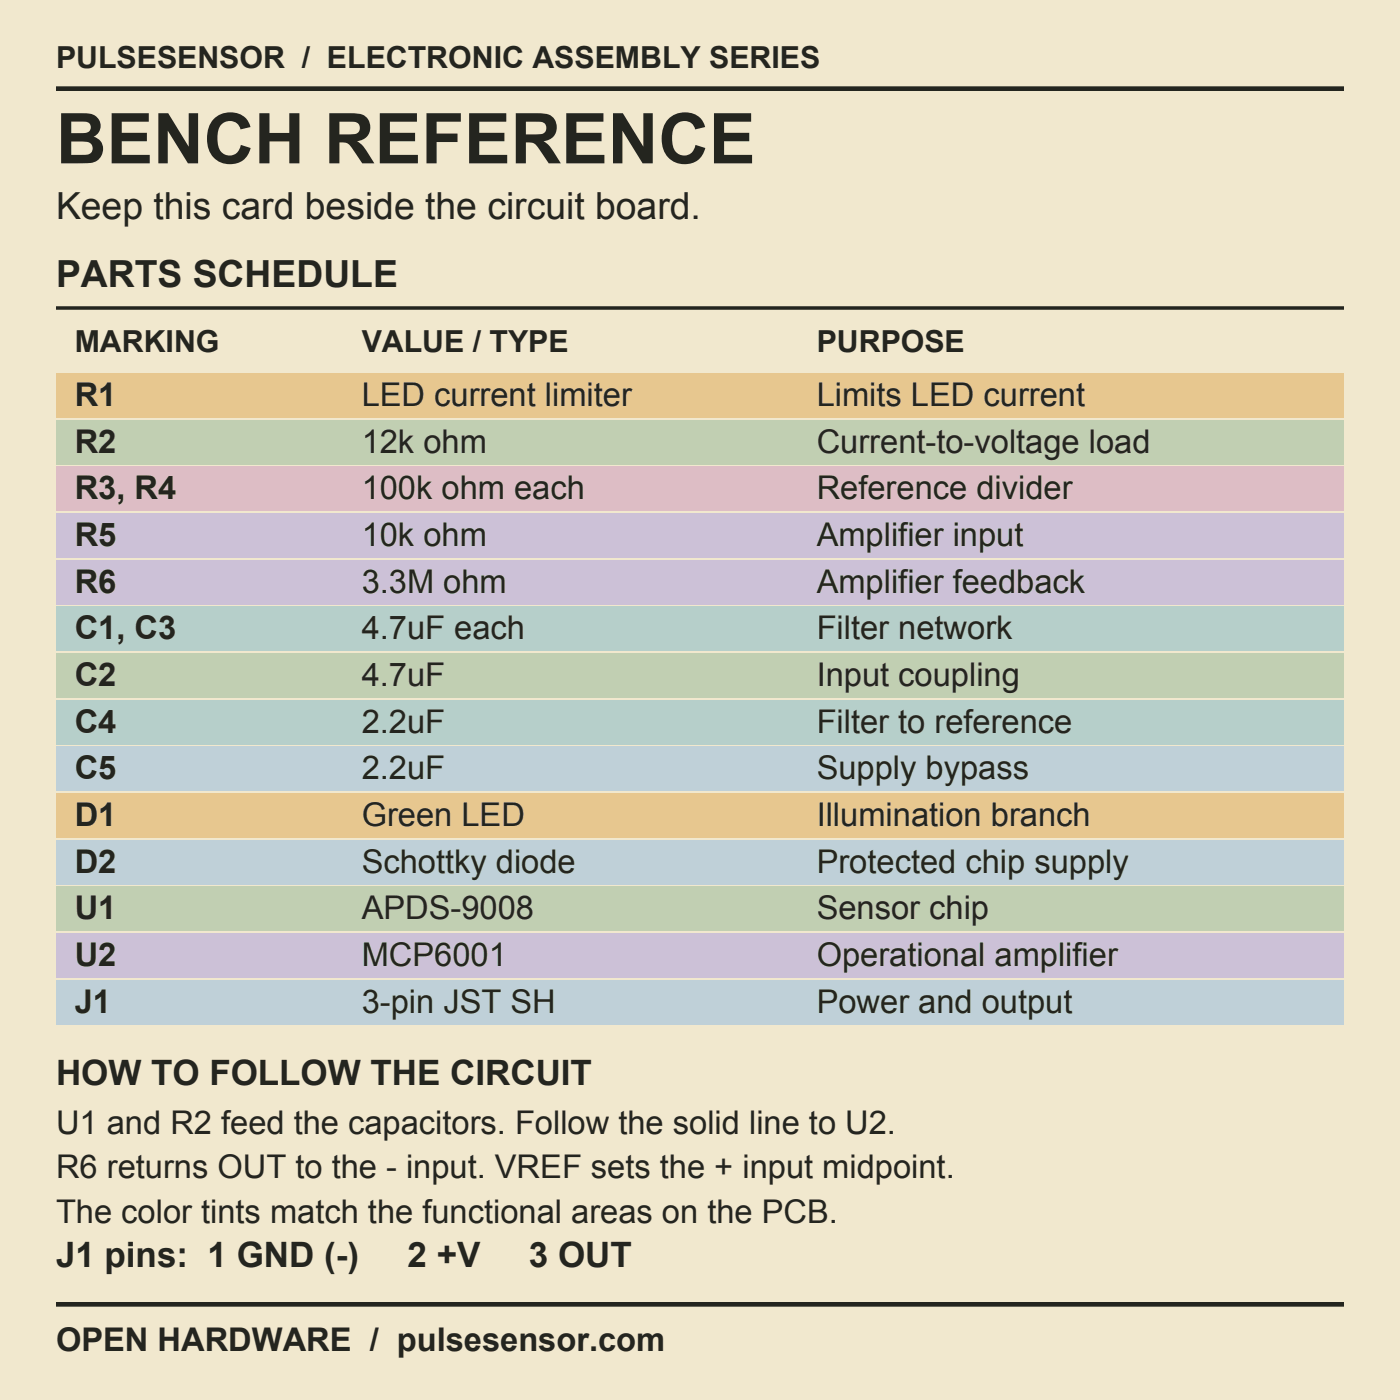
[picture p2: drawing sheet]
<svg xmlns="http://www.w3.org/2000/svg" width="102mm" height="102mm" viewBox="0 0 102 102" stroke-linecap="round" stroke-linejoin="round" font-family="sans-serif">
<defs><g id="words">
<text font-size="5.1" fill="#24251f" x="4.1" y="11.9">BENCH REFERENCE</text>
<g font-size="2.7" fill="#24251f">
<text x="4.1" y="15.9">Keep this card beside the circuit board.</text>
<text x="4.1" y="20.8">PARTS SCHEDULE</text>
</g>
<g font-size="2.5" fill="#24251f">
<text x="4.1" y="78.7">HOW TO FOLLOW THE CIRCUIT</text>
<text x="4.1" y="91.9">J1 pins: 1 GND (-)</text>
<text x="29.6" y="91.9">2 +V</text>
<text x="38.4" y="91.9">3 OUT</text>
</g>
<g font-size="2.4" fill="#24251f">
<text x="5.4" y="29.5">R1</text>
<text x="26.2" y="29.5">LED current limiter</text>
<text x="59.3" y="29.5">Limits LED current</text>
<text x="5.4" y="32.9">R2</text>
<text x="26.2" y="32.9">12k ohm</text>
<text x="59.3" y="32.9">Current-to-voltage load</text>
<text x="5.4" y="36.2">R3, R4</text>
<text x="5.4" y="39.6">R5</text>
<text x="26.2" y="36.2">100k ohm each</text>
<text x="26.2" y="39.6">10k ohm</text>
<text x="59.3" y="36.2">Reference divider</text>
<text x="59.3" y="39.6">Amplifier input</text>
<text x="5.4" y="43">R6</text>
<text x="5.4" y="46.4">C1, C3</text>
<text x="26.2" y="43">3.3M ohm</text>
<text x="26.2" y="46.4">4.7uF each</text>
<text x="59.3" y="43">Amplifier feedback</text>
<text x="59.3" y="46.4">Filter network</text>
<text x="5.4" y="49.8">C2</text>
<text x="5.4" y="53.2">C4</text>
<text x="26.2" y="49.8">4.7uF</text>
<text x="26.2" y="53.2">2.2uF</text>
<text x="59.3" y="49.8">Input coupling</text>
<text x="59.3" y="53.2">Filter to reference</text>
<text x="5.4" y="56.6">C5</text>
<text x="5.4" y="59.9">D1</text>
<text x="26.2" y="56.6">2.2uF</text>
<text x="26.2" y="59.9">Green LED</text>
<text x="59.3" y="56.6">Supply bypass</text>
<text x="59.3" y="59.9">Illumination branch</text>
<text x="5.4" y="63.3">D2</text>
<text x="26.2" y="63.3">Schottky diode</text>
<text x="59.3" y="63.3">Protected chip supply</text>
<text x="5.4" y="66.7">U1</text>
<text x="5.4" y="70.1">U2</text>
<text x="26.2" y="66.7">APDS-9008</text>
<text x="26.2" y="70.1">MCP6001</text>
<text x="59.3" y="66.7">Sensor chip</text>
<text x="59.3" y="70.1">Operational amplifier</text>
<text x="5.4" y="73.5">J1</text>
<text x="26.2" y="73.5">3-pin JST SH</text>
<text x="59.3" y="73.5">Power and output</text>
<text x="4.1" y="82.3">U1 and R2 feed the capacitors. Follow the solid line to U2.</text>
<text x="4.1" y="85.5">R6 returns OUT to the - input. VREF sets the + input midpoint.</text>
<text x="4.1" y="88.7">The color tints match the functional areas on the PCB.</text>
<text x="4.1" y="98">OPEN HARDWARE / pulsesensor.com</text>
</g>
<g font-size="2.2" fill="#24251f">
<text x="4.1" y="4.9">PULSESENSOR / ELECTRONIC ASSEMBLY SERIES</text>
<text x="5.4" y="25.6">MARKING</text>
<text x="26.2" y="25.6">VALUE / TYPE</text>
<text x="59.3" y="25.6">PURPOSE</text>
</g>
</g></defs>
<path d="M0 0h101.6v101.6h-101.6z" fill-rule="evenodd" fill="#f1e8ce"/>
<path d="M4.1 6.4h93.4" fill="none" stroke="#24251f" stroke-width=".34"/>
<path d="M4.1 22.4h93.4" fill="none" stroke="#24251f" stroke-width=".25"/>
<path d="M4.1 27.1h93.4v3.2h-93.4z" fill-rule="evenodd" fill="#e7c78f"/>
<path d="M4.1 30.5h93.4v3.2h-93.4z" fill-rule="evenodd" fill="#c1cfb2"/>
<path d="M4.1 33.9h93.4v3.2h-93.4z" fill-rule="evenodd" fill="#ddbdc5"/>
<g fill="#ccc1d7">
<path d="M4.1 37.3h93.4v3.2h-93.4z" fill-rule="evenodd"/>
<path d="M4.1 40.6h93.4v3.3h-93.4z" fill-rule="evenodd"/>
</g>
<path d="M4.1 44h93.4v3.2h-93.4z" fill-rule="evenodd" fill="#b6cfca"/>
<path d="M4.1 47.4h93.4v3.2h-93.4z" fill-rule="evenodd" fill="#c1cfb2"/>
<path d="M4.1 50.8h93.4v3.2h-93.4z" fill-rule="evenodd" fill="#b6cfca"/>
<path d="M4.1 54.2h93.4v3.2h-93.4z" fill-rule="evenodd" fill="#bfd0d8"/>
<path d="M4.1 57.6h93.4v3.2h-93.4z" fill-rule="evenodd" fill="#e7c78f"/>
<path d="M4.1 61h93.4v3.2h-93.4z" fill-rule="evenodd" fill="#bfd0d8"/>
<path d="M4.1 64.3h93.4v3.3h-93.4z" fill-rule="evenodd" fill="#c1cfb2"/>
<path d="M4.1 67.7h93.4v3.3h-93.4z" fill-rule="evenodd" fill="#ccc1d7"/>
<path d="M4.1 71.1h93.4v3.2h-93.4z" fill-rule="evenodd" fill="#bfd0d8"/>
<path d="M4.1 94.7h93.4" fill="none" stroke="#24251f" stroke-width=".34"/>
<use href="#words"/>
</svg>
